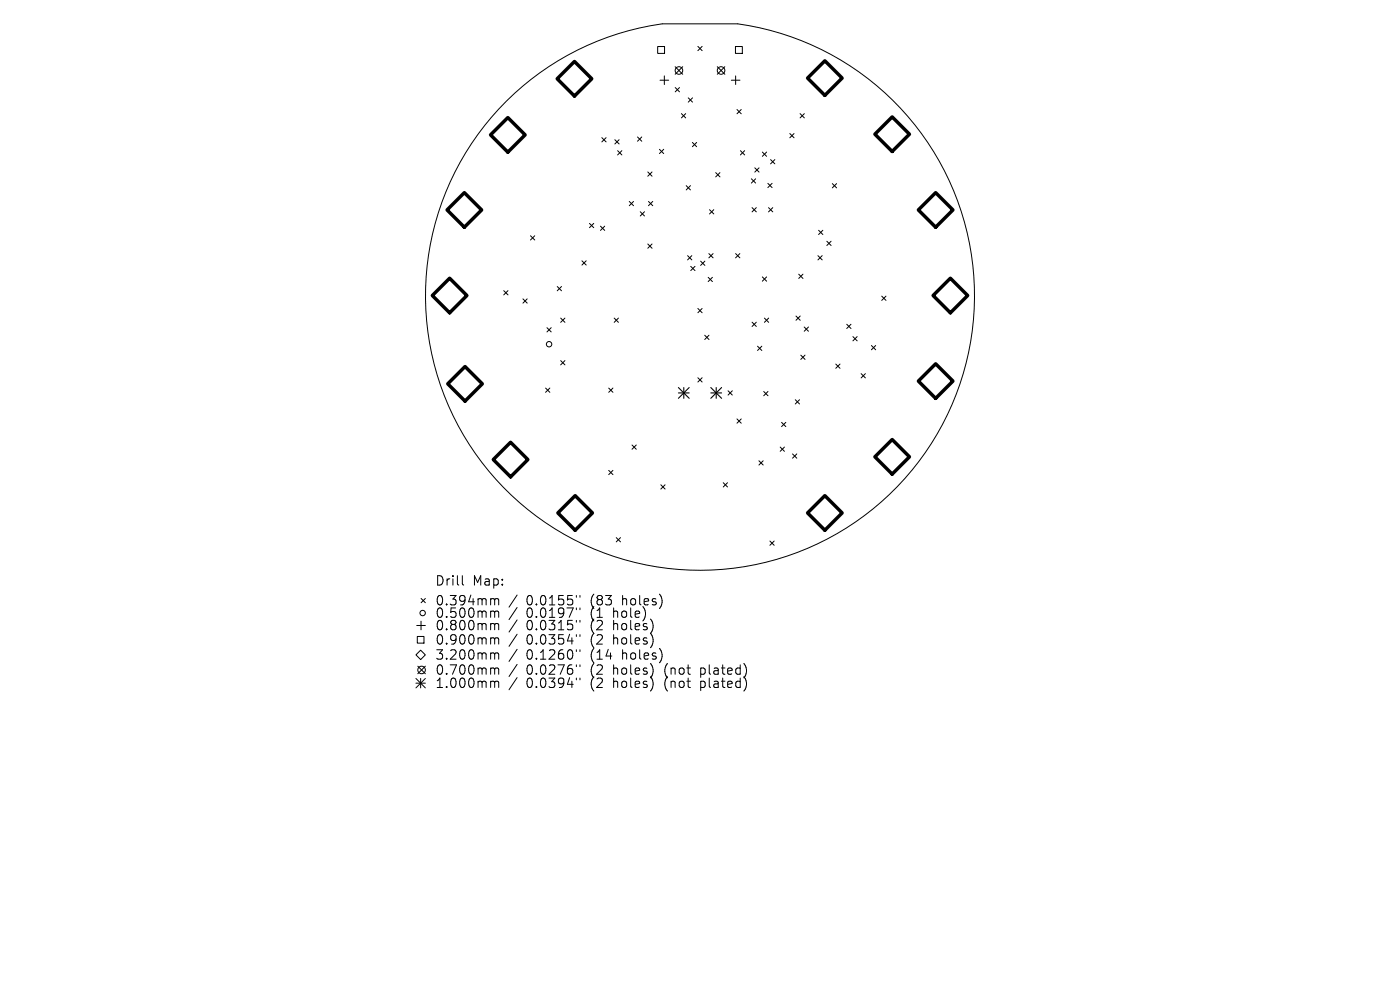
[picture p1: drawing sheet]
<svg xmlns="http://www.w3.org/2000/svg" width="297mm" height="210mm" viewBox="0 0 297 210" stroke-linecap="round" stroke-linejoin="round" font-family="sans-serif">
<defs><g id="words">
<g font-size="2.8">
<text x="92.2" y="124.5">Drill</text>
<text x="100.2" y="124.5">Map:</text>
<text x="92.2" y="128.7">0.394mm</text>
<text x="92.2" y="131.3">0.500mm</text>
<text x="111.7" y="128.7">0.0155&quot;</text>
<text x="111.7" y="131.3">0.0197&quot;</text>
<text x="125.4" y="128.7">(83</text>
<text x="125.4" y="131.3">(1</text>
<text x="130.4" y="131.3">hole)</text>
<text x="132.3" y="128.7">holes)</text>
<text x="92.2" y="134">0.800mm</text>
<text x="92.2" y="137">0.900mm</text>
<text x="111.7" y="134">0.0315&quot;</text>
<text x="111.7" y="137">0.0354&quot;</text>
<text x="125.4" y="134">(2</text>
<text x="125.4" y="137">(2</text>
<text x="130.4" y="134">holes)</text>
<text x="130.4" y="137">holes)</text>
<text x="92.2" y="140.2">3.200mm</text>
<text x="92.2" y="143.4">0.700mm</text>
<text x="111.7" y="140.2">0.1260&quot;</text>
<text x="111.7" y="143.4">0.0276&quot;</text>
<text x="125.4" y="140.2">(14</text>
<text x="125.4" y="143.4">(2</text>
<text x="130.4" y="143.4">holes)</text>
<text x="132.3" y="140.2">holes)</text>
<text x="141.4" y="143.4">(not</text>
<text x="149.2" y="143.4">plated)</text>
<text x="92.2" y="146.2">1.000mm</text>
<text x="111.7" y="146.2">0.0394&quot;</text>
<text x="125.4" y="146.2">(2</text>
<text x="130.4" y="146.2">holes)</text>
<text x="141.4" y="146.2">(not</text>
<text x="149.2" y="146.2">plated)</text>
</g>
</g></defs>
<g fill="none" stroke="#000" stroke-width=".21">
<path d="M139.5 9.9h1.5v1.4h-1.5zM140 17h1.9M140.9 16.1v1.8M143.2 14.2l1.6 1.6M143.2 18.6l.9 .9M144.1 18.6l-.9 .9M144.8 14.2l-1.6 1.6M148 9.8l1 .9M149 9.8l-1 .9M152.2 14.2l1.6 1.6M153.8 14.2l-1.6 1.6M155.1 17h1.9"/>
<path d="M156 9.9h1.5v1.4h-1.5zM156.1 16.1v1.8M127.7 29.2l.9 .9M128.6 29.2l-.9 .9M130.4 29.6l.9 .9M131 32l.9 .9M131.3 29.6l-.9 .9M131.9 32l-.9 .9M135.2 29.1l.9 .9M136.1 29.1l-.9 .9M137.4 36.5l.9 .9M138.3 36.5l-.9 .9"/>
<path d="M139.9 31.7l.9 .9M140.8 31.7l-.9 .9M144.6 24.1l.9 .9M145.5 24.1l-.9 .9M145.6 39.4l.9 .9M146 20.8l.9 .9M146.5 39.4l-.9 .9M146.9 30.2l.9 .9M146.9 20.8l-.9 .9M147.8 30.2l-.9 .9M151.8 36.6l.9 .9M152.7 36.6l-.9 .9"/>
<path d="M156.3 23.2l.9 .9M157.1 32l.9 .9M157.2 23.2l-.9 .9M158 32l-.9 .9M159.4 37.9l.9 .9M160.1 35.6l.9 .9M160.3 37.9l-.9 .9M161 35.6l-.9 .9M161.7 32.3l.9 .9M162.6 32.3l-.9 .9M162.9 38.9l.9 .9M163.5 33.9l.9 .9"/>
<path d="M163.8 38.9l-.9 .9M164.4 33.9l-.9 .9M167.6 28.3l.9 .9M168.5 28.3l-.9 .9M169.7 24.1l.9 .9M170.6 24.1l-.9 .9M176.6 39l.9 .9M177.5 39l-.9 .9M112.5 50l.9 .9M113.4 50l-.9 .9M123.5 55.3l.9 .9M124.4 55.3l-.9 .9"/>
<path d="M125.1 47.4l.9 .9M126 47.4l-.9 .9M127.4 48l.9 .9M128.3 48l-.9 .9M133.5 42.7l.9 .9M134.4 42.7l-.9 .9M135.8 44.9l.9 .9M136.7 44.9l-.9 .9M137.4 51.8l.9 .9M137.6 42.7l.9 .9M138.3 51.8l-.9 .9M138.5 42.7l-.9 .9"/>
<path d="M145.9 54.2l.9 .9M146.5 56.5l.9 .9M146.8 54.2l-.9 .9M147.4 56.5l-.9 .9M148.6 55.4l.9 .9M149.5 55.4l-.9 .9M150.2 58.8l.9 .9M150.4 53.8l.9 .9M150.5 44.5l.9 .9M151.1 58.8l-.9 .9M151.3 53.8l-.9 .9M151.4 44.5l-.9 .9"/>
<path d="M156.1 53.8l.9 .9M157 53.8l-.9 .9M159.5 44l.9 .9M160.4 44l-.9 .9M161.7 58.7l.9 .9M162.6 58.7l-.9 .9M163 44l.9 .9M163.9 44l-.9 .9M169.4 58.2l.9 .9M170.3 58.2l-.9 .9M173.5 54.2l.9 .9M173.7 48.8l.9 .9"/>
<path d="M174.4 54.2l-.9 .9M174.6 48.8l-.9 .9M175.4 51.2l.9 .9M176.3 51.2l-.9 .9M106.9 61.7l.9 .9M107.8 61.7l-.9 .9M110.9 63.4l.9 .9M111.8 63.4l-.9 .9M116 69.5l.9 .9M116.9 69.5l-.9 .9M118.2 60.8l.9 .9M118.9 67.5l.9 .9"/>
<path d="M118.9 76.5l.9 .9M119.1 60.8l-.9 .9M119.8 67.5l-.9 .9M119.8 76.5l-.9 .9M130.3 67.5l.9 .9M131.2 67.5l-.9 .9M148 65.4l1 .9M149 65.4l-1 .9M149.5 71.1l.9 .9M150.4 71.1l-.9 .9M159.5 68.3l.9 1M160.4 68.3l-.9 1"/>
<path d="M160.7 73.4l.9 .9M161.6 73.4l-.9 .9M162.2 67.5l.9 .9M163.1 67.5l-.9 .9M168.9 67l.9 .9M169.8 67l-.9 .9M169.9 75.3l.9 .9M170.6 69.4l.9 .9M170.8 75.3l-.9 .9M171.5 69.4l-.9 .9M177.3 77.2l.9 .9M178.2 77.2l-.9 .9"/>
<path d="M179.6 68.8l.9 .9M180.5 68.8l-.9 .9M180.9 71.4l.9 .9M181.8 71.4l-.9 .9M182.7 79.3l.9 .9M183.6 79.3l-.9 .9M184.9 73.3l.9 .9M185.8 73.3l-.9 .9M187.1 62.8l.9 .9M188 62.8l-.9 .9M115.7 82.3l.9 .9M116.6 82.3l-.9 .9"/>
<path d="M129.1 82.3l.9 .9M129.1 99.8l.9 .9M130 82.3l-.9 .9M130 99.8l-.9 .9M134.1 94.4l.9 .9M135 94.4l-.9 .9M148 80.1l1 .9M149 80.1l-1 .9M154.5 82.9l.9 .9M155.4 82.9l-.9 .9M156.3 88.9l.9 .9M157.2 88.9l-.9 .9"/>
<path d="M161 97.7l.9 .9M161.9 97.7l-.9 .9M162 83l.9 .9M162.9 83l-.9 .9M165.5 94.8l.9 .9M165.8 89.6l.9 .9M166.4 94.8l-.9 .9M166.7 89.6l-.9 .9M168.1 96.3l.9 .9M168.7 84.8l.9 .9M169 96.3l-.9 .9M169.6 84.8l-.9 .9"/>
<path d="M130.7 114l.9 .9M131.6 114l-.9 .9M140.2 102.8l.9 .9M141.1 102.8l-.9 .9M153.4 102.4l.9 .9M154.3 102.4l-.9 .9M163.3 114.8l.9 .9M164.2 114.8l-.9 .9M88.2 138.9l1-1 1 1-1 1zM88.4 132.7h1.8M88.5 135h1.4v1.4h-1.4zM89.3 131.8v1.8"/>
<path d="M89.3 127l.9 .9M90.2 127l-.9 .9M98.1 122.1v1.7l.3 .3M104.4 127h.3l.2 .3M104.4 129.6h.3l.2 .3M104.4 132.3h.3l.2 .3M104.4 135.3h.3l.2 .3M104.4 138.5h.3l.2 .3M104.9 127.3l.3-.3 .5 .1 .1 1.2M104.9 127.3v1M104.9 129.9v1.1M104.9 132.6v1"/>
<path d="M104.9 135.6v1M104.9 138.8v1M104.9 129.9l.3-.3 .5 .1 .1 1.3M104.9 132.6l.3-.3 .5 .1 .1 1.2M104.9 135.6l.3-.3 .5 .1 .1 1.2M104.9 138.8l.3-.3 .5 .1 .1 1.2M109.7 126.2l-1.7 2.6M109.7 128.9l-1.7 2.5M109.7 131.5l-1.7 2.6M109.7 134.5l-1.7 2.6M109.7 137.7l-1.7 2.6M122.3 126.3v.4"/>
<path d="M122.3 129v.3M122.3 131.6v.4M122.3 134.6v.4M122.3 137.8v.4M123 126.3v.4M123 129v.3M123 131.6v.4M123 134.6v.4M123 137.8v.4M88.2 143.9l2 2M88.2 144.9h2M88.6 141.3l1.6 1.6"/>
<path d="M89.2 143.9v2M90.2 141.3l-1.6 1.6M90.2 143.9l-2 2M104.4 141.7h.3l.2 .3M104.4 144.5h.3l.2 .3M104.9 142v1M104.9 144.8v1M104.9 142l.3-.3 .5 .1 .1 1.2M104.9 144.8l.3-.3 .5 .1 .1 1.2M109.7 140.9l-1.7 2.6M109.7 143.7l-1.7 2.6M122.3 141v.4"/>
<path d="M122.3 143.8v.4M123 141v.4M123 143.8v.4"/>
<circle cx="144" cy="15" r=".8"/>
<circle cx="153" cy="15" r=".8"/>
<circle cx="116.5" cy="73" r=".57"/>
<circle cx="148.5" cy="62.7" r="58.2"/>
<circle cx="89.7" cy="130" r=".57"/>
<circle cx="89.4" cy="142.1" r=".8"/>
</g>
<g fill="none" stroke="#000" stroke-width=".73">
<path d="M118.2 16.7l3.7-3.7 3.6 3.7-3.6 3.7zM175 12.9l3.7 3.7-3.7 3.6-3.7-3.6zM104.1 28.6l3.6-3.7 3.7 3.7-3.7 3.7zM185.6 28.5l3.7-3.7 3.6 3.7-3.6 3.6zM94.8 44.5l3.7-3.6 3.7 3.6-3.7 3.7zM194.8 44.5l3.7-3.6 3.7 3.6-3.7 3.7zM91.7 62.7l3.7-3.7 3.6 3.7-3.6 3.7zM98.7 77.8l3.6 3.6-3.6 3.7-3.7-3.7zM198 62.7l3.6-3.7 3.7 3.7-3.7 3.7zM198.5 77.2l3.7 3.6-3.7 3.7-3.7-3.7zM108.3 93.8l3.7 3.7-3.7 3.7-3.7-3.7zM185.6 96.9l3.7-3.7 3.6 3.7-3.6 3.7z"/>
<path d="M118.3 108.8l3.7-3.7 3.7 3.7-3.7 3.7zM171.3 108.8l3.7-3.7 3.7 3.7-3.7 3.7z"/>
</g>
<path d="M143.9 82.2l2.3 2.3M143.9 83.4h2.3M145.1 82.2v2.3M146.2 82.2l-2.3 2.3M150.8 83.4h2.3M150.8 82.2l2.3 2.3M151.9 82.2v2.3M153.1 82.2l-2.3 2.3" fill="none" stroke="#000" stroke-width=".23"/>
<use href="#words"/>
</svg>
